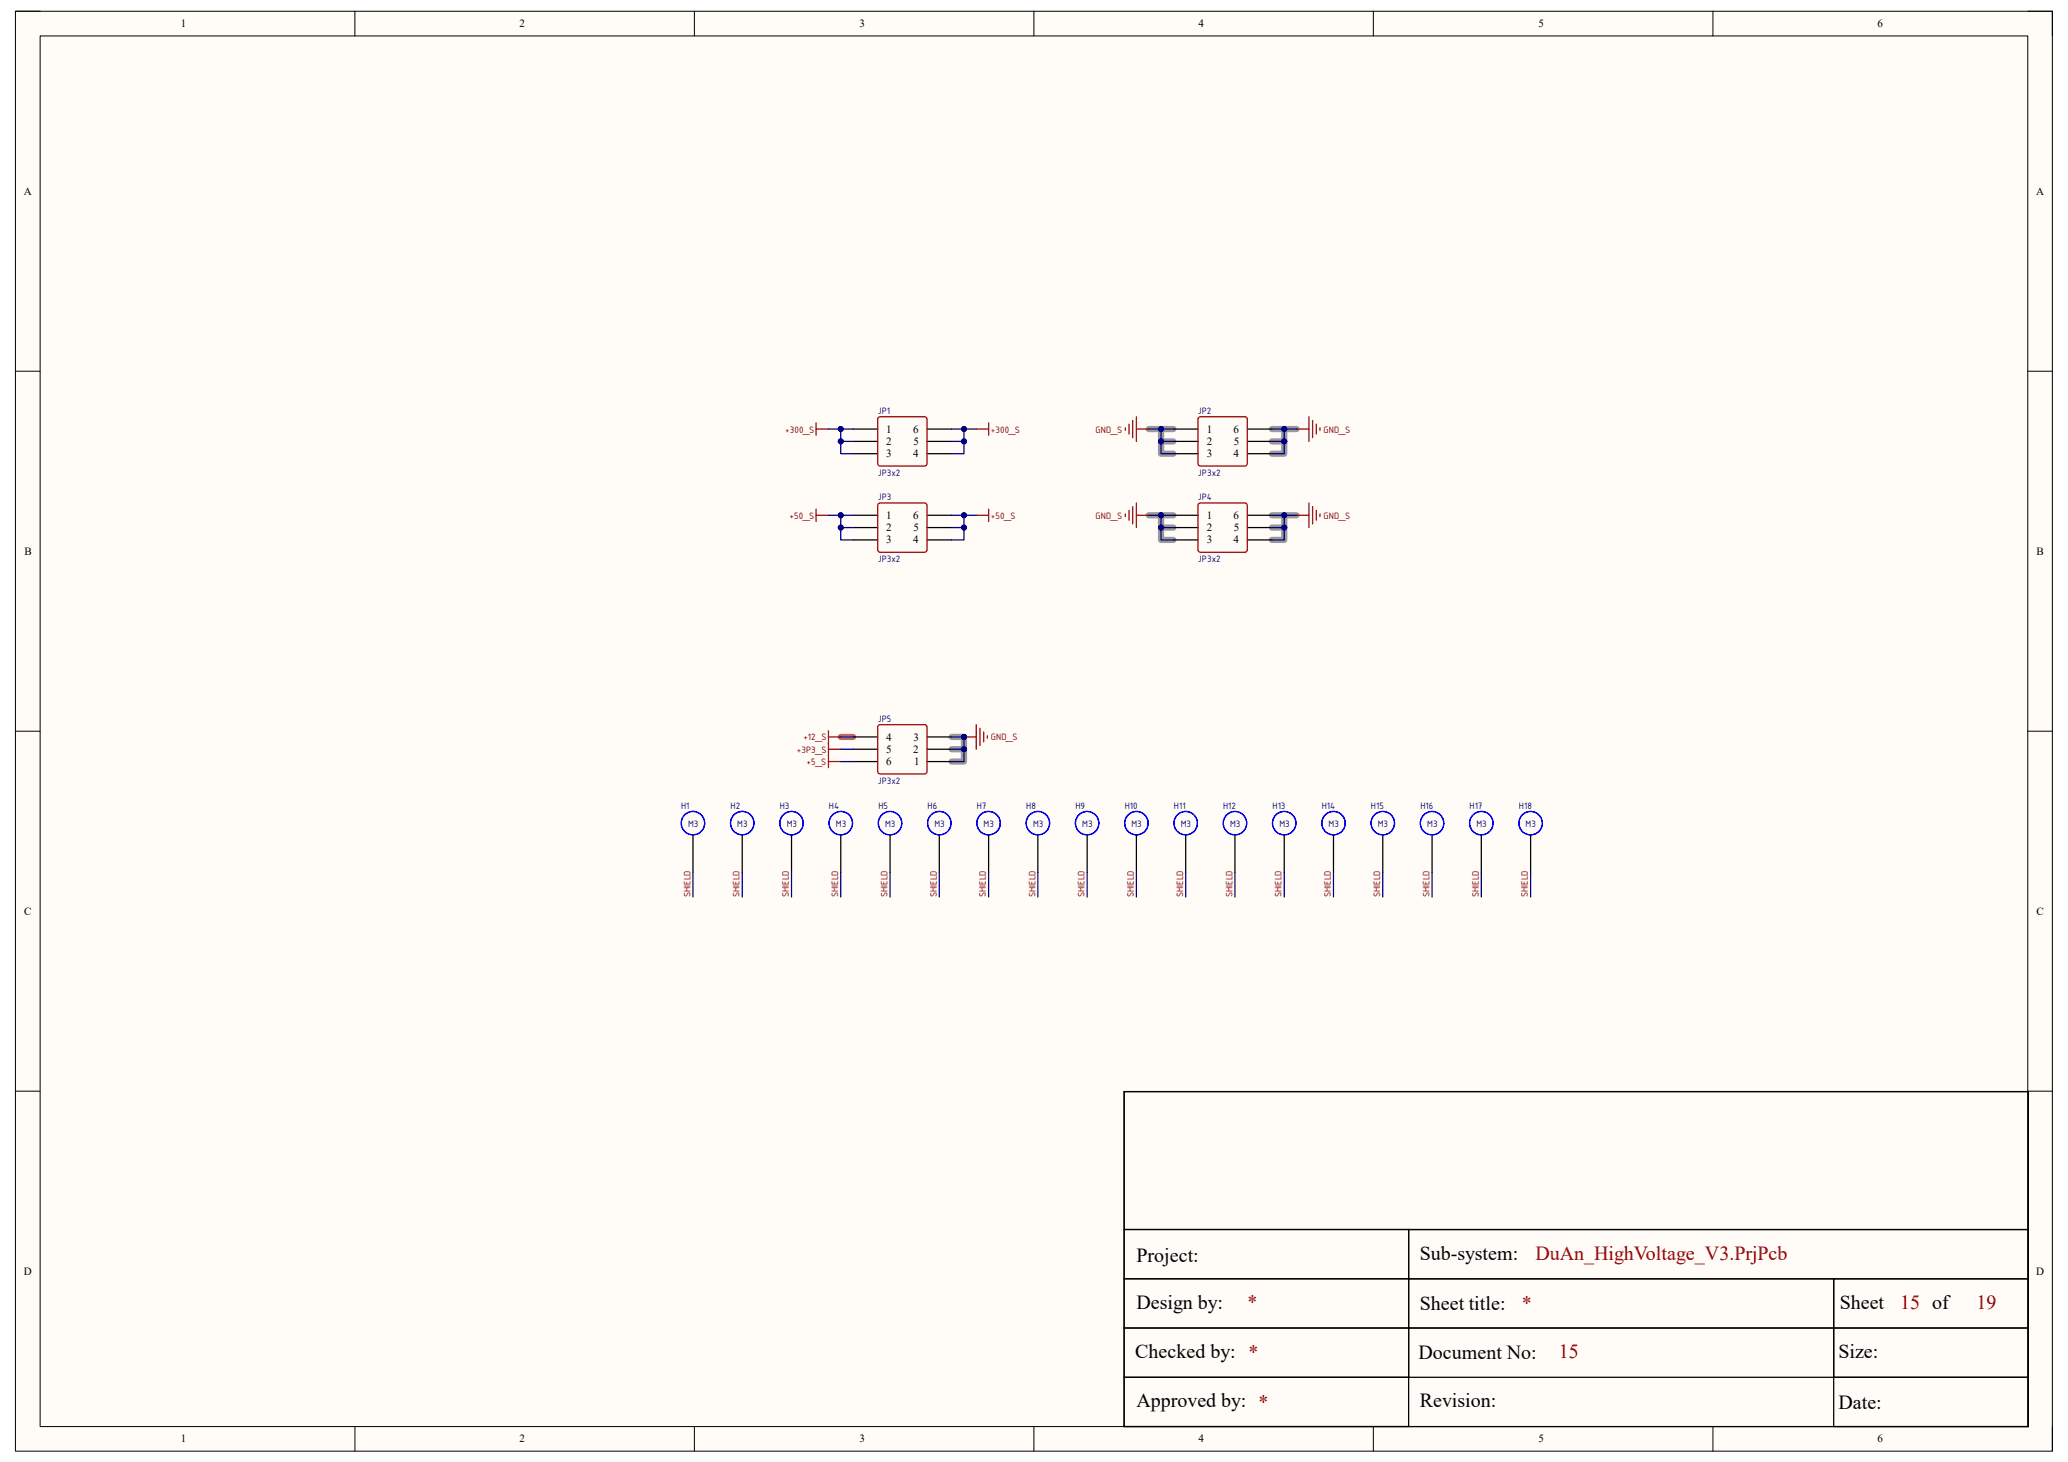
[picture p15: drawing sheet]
<svg xmlns="http://www.w3.org/2000/svg" width="420mm" height="297mm" viewBox="0 0 420 297" stroke-linecap="round" stroke-linejoin="round" font-family="sans-serif">
<defs><g id="words">
<g font-size="4.1">
<text x="230.8" y="256.4">Project:</text>
<text x="288.3" y="255.9">Sub-system:</text>
<text x="230.8" y="265.9">Design by:</text>
<text x="288.3" y="266.1">Sheet title:</text>
<text x="373.6" y="265.9">Sheet</text>
<text x="230.5" y="275.9">Checked by: *</text>
<text x="373.4" y="275.9">Size:</text>
<text x="288.1" y="276.1">Document No:</text>
<text x="230.8" y="285.9">Approved by: *</text>
<text x="288.3" y="285.9">Revision:</text>
<text x="373.4" y="286.2">Date:</text>
</g>
<g font-size="4.1" fill="#980000">
<text x="311.8" y="255.9">DuAn_HighVoltage_V3.PrjPcb</text>
<text x="253.3" y="265.9">*</text>
<text x="309.1" y="266.1">*</text>
<text x="385.9" y="265.9">15 of</text>
<text x="401.4" y="265.9">19</text>
<text x="316.6" y="275.9">15</text>
</g>
<g font-size="2.2">
<text x="36.7" y="5.5">1</text>
<text x="105.5" y="5.5">2</text>
<text x="174.5" y="5.5">3</text>
<text x="243.4" y="5.5">4</text>
<text x="312.4" y="5.5">5</text>
<text x="381.3" y="5.5">6</text>
<text x="4.8" y="39.6">A</text>
<text x="413.5" y="39.6">A</text>
<text x="180" y="87.9">1</text>
<text x="185.5" y="87.9">6</text>
<text x="245.1" y="87.9">1</text>
<text x="250.5" y="87.9">6</text>
<text x="180" y="90.4">2</text>
<text x="180" y="92.9">3</text>
<text x="185.5" y="92.9">4</text>
<text x="185.5" y="90.4">5</text>
<text x="245.1" y="90.4">2</text>
<text x="245.1" y="92.9">3</text>
<text x="250.5" y="92.9">4</text>
<text x="250.6" y="90.4">5</text>
<text x="180" y="105.4">1</text>
<text x="180" y="107.9">2</text>
<text x="185.5" y="105.4">6</text>
<text x="185.5" y="107.9">5</text>
<text x="245.1" y="105.4">1</text>
<text x="245.1" y="107.9">2</text>
<text x="250.5" y="105.4">6</text>
<text x="250.6" y="107.9">5</text>
<text x="5" y="112.7">B</text>
<text x="180" y="110.4">3</text>
<text x="185.5" y="110.4">4</text>
<text x="245.1" y="110.4">3</text>
<text x="250.5" y="110.4">4</text>
<text x="413.6" y="112.7">B</text>
<text x="180" y="150.5">4</text>
<text x="180" y="153">5</text>
<text x="180" y="155.4">6</text>
<text x="185.5" y="153">2</text>
<text x="185.5" y="150.5">3</text>
<text x="185.7" y="155.4">1</text>
<text x="4.9" y="185.8">C</text>
<text x="413.6" y="185.8">C</text>
<text x="4.9" y="259">D</text>
<text x="413.5" y="259">D</text>
<text x="36.7" y="293">1</text>
<text x="105.5" y="293">2</text>
<text x="174.5" y="293">3</text>
<text x="243.4" y="293">4</text>
<text x="312.4" y="293">5</text>
<text x="381.3" y="293">6</text>
</g>
<g font-size="2" fill="#800000">
<text x="159.5" y="87.9">+300_S</text>
<text x="201.3" y="87.9">+300_S</text>
<text x="222.5" y="87.9">GND_S</text>
<text x="268.8" y="87.9">GND_S</text>
<text x="160.4" y="105.4">+50_S</text>
<text x="201.3" y="105.4">+50_S</text>
<text x="222.5" y="105.4">GND_S</text>
<text x="268.8" y="105.4">GND_S</text>
<text x="161.8" y="152.9">+3P3_S</text>
<text x="163.2" y="150.4">+12_S</text>
<text x="163.8" y="155.4">+5_S</text>
<text x="201.3" y="150.4">GND_S</text>
<text x="140.2" y="182.2" transform="rotate(-90 140.2 182.2)">SHIELD</text>
<text x="150.2" y="182.2" transform="rotate(-90 150.2 182.2)">SHIELD</text>
<text x="160.2" y="182.2" transform="rotate(-90 160.2 182.2)">SHIELD</text>
<text x="170.2" y="182.2" transform="rotate(-90 170.2 182.2)">SHIELD</text>
<text x="180.2" y="182.2" transform="rotate(-90 180.2 182.2)">SHIELD</text>
<text x="190.2" y="182.2" transform="rotate(-90 190.2 182.2)">SHIELD</text>
<text x="200.2" y="182.2" transform="rotate(-90 200.2 182.2)">SHIELD</text>
<text x="210.3" y="182.2" transform="rotate(-90 210.3 182.2)">SHIELD</text>
<text x="220.3" y="182.2" transform="rotate(-90 220.3 182.2)">SHIELD</text>
<text x="230.3" y="182.2" transform="rotate(-90 230.3 182.2)">SHIELD</text>
<text x="240.3" y="182.2" transform="rotate(-90 240.3 182.2)">SHIELD</text>
<text x="250.3" y="182.2" transform="rotate(-90 250.3 182.2)">SHIELD</text>
<text x="260.3" y="182.2" transform="rotate(-90 260.3 182.2)">SHIELD</text>
<text x="270.3" y="182.2" transform="rotate(-90 270.3 182.2)">SHIELD</text>
<text x="280.3" y="182.2" transform="rotate(-90 280.3 182.2)">SHIELD</text>
<text x="290.3" y="182.2" transform="rotate(-90 290.3 182.2)">SHIELD</text>
<text x="300.3" y="182.2" transform="rotate(-90 300.3 182.2)">SHIELD</text>
<text x="310.3" y="182.2" transform="rotate(-90 310.3 182.2)">SHIELD</text>
</g>
<g font-size="2" fill="#000080">
<text x="178.3" y="84.1">JP1</text>
<text x="243.3" y="84.1">JP2</text>
<text x="178.3" y="96.6">JP3x2</text>
<text x="178.3" y="101.6">JP3</text>
<text x="243.3" y="96.6">JP3x2</text>
<text x="243.3" y="101.6">JP4</text>
<text x="178.3" y="114.1">JP3x2</text>
<text x="243.3" y="114.1">JP3x2</text>
<text x="178.3" y="146.6">JP5</text>
<text x="178.3" y="159.2">JP3x2</text>
<text x="138.3" y="164.3">H1</text>
<text x="139.7" y="167.9">M3</text>
<text x="148.4" y="164.3">H2</text>
<text x="149.7" y="167.9">M3</text>
<text x="158.4" y="164.3">H3</text>
<text x="159.8" y="167.9">M3</text>
<text x="168.4" y="164.3">H4</text>
<text x="169.8" y="167.9">M3</text>
<text x="178.4" y="164.3">H5</text>
<text x="179.7" y="167.9">M3</text>
<text x="188.4" y="164.3">H6</text>
<text x="189.8" y="167.9">M3</text>
<text x="198.4" y="164.3">H7</text>
<text x="199.8" y="167.9">M3</text>
<text x="208.4" y="164.3">H8</text>
<text x="209.8" y="167.9">M3</text>
<text x="218.4" y="164.3">H9</text>
<text x="219.8" y="167.9">M3</text>
<text x="228.4" y="164.3">H10</text>
<text x="229.8" y="167.9">M3</text>
<text x="238.4" y="164.3">H11</text>
<text x="239.8" y="167.9">M3</text>
<text x="248.4" y="164.3">H12</text>
<text x="249.8" y="167.9">M3</text>
<text x="258.4" y="164.3">H13</text>
<text x="259.8" y="167.9">M3</text>
<text x="268.4" y="164.3">H14</text>
<text x="269.8" y="167.9">M3</text>
<text x="278.4" y="164.3">H15</text>
<text x="279.8" y="167.9">M3</text>
<text x="288.5" y="164.3">H16</text>
<text x="289.9" y="167.9">M3</text>
<text x="298.4" y="164.3">H17</text>
<text x="299.8" y="167.9">M3</text>
<text x="308.5" y="164.3">H18</text>
<text x="309.8" y="167.9">M3</text>
</g>
</g></defs>
<path d="M3.1 2.3h413.7v292.5h-413.7z" fill-rule="evenodd" fill="#fffcf8"/>
<path d="M3.1 2.3h413.7v292.5h-413.7z" fill="none" stroke="#000" stroke-width=".2"/>
<path d="M8.1 7.3h403.7v282.5h-403.7z" fill-rule="evenodd" fill="#fffcf8"/>
<g fill="none" stroke="#000" stroke-width=".2">
<path d="M3.1 2.3h5M8.1 7.3h403.7v282.5h-403.7zM72.1 2.3v5M141 2.3v5M210 2.3v5M278.9 2.3v5M347.9 2.3v5M411.8 2.3h5v5M3.1 75.4h5M411.8 75.4h5M3.1 148.5h5M411.8 148.5h5"/>
<path d="M3.1 221.7h5M411.8 221.7h5M72.1 289.8v5M141 289.8v5M210 289.8v5M278.9 289.8v5M347.9 289.8v5M416.8 289.8v5"/>
</g>
<g fill="none" stroke="#999" stroke-width="1.3">
<path d="M233.3 87.2h5M235.8 87.2v5h2.5M235.8 89.7h2.5M258.3 87.2h5M258.3 89.7h2.5M260.8 87.2v5h-2.5M233.3 104.7h5M235.8 104.7v5h2.5M235.8 107.2h2.5M258.3 104.7h5M258.3 107.2h2.5M260.8 104.7v5h-2.5"/>
<path d="M193.3 149.7h2.5v2.5h-2.5M195.8 152.2v2.5h-2.5"/>
</g>
<path d="M170.8 149.7h2.5" fill="none" stroke="#e06666" stroke-width="1.3"/>
<g fill="none" stroke="#000" stroke-width=".25">
<path d="M173.3 87.2h5M173.3 89.7h5M173.3 92.2h5M188.3 87.2h5M188.3 89.7h5M188.3 92.2h5M238.3 87.2h5M238.3 89.7h5M238.3 92.2h5M253.3 87.2h5M253.3 89.7h5M253.3 92.2h5"/>
<path d="M173.3 104.7h5M173.3 107.2h5M173.3 109.7h5M188.3 104.7h5M188.3 107.2h5M188.3 109.7h5M238.3 104.7h5M238.3 107.2h5M238.3 109.7h5M253.3 104.7h5M253.3 107.2h5M253.3 109.7h5"/>
<path d="M173.3 154.7h5M173.3 152.2h5M173.3 149.7h5M188.3 154.7h5M188.3 152.2h5M188.3 149.7h5M140.7 169.7v7.5M150.7 169.7v7.5M160.8 169.7v7.5M170.8 169.7v7.5M180.8 169.7v7.5M190.8 169.7v7.5"/>
<path d="M200.8 169.7v7.5M210.8 169.7v7.5M220.8 169.7v7.5M230.8 169.7v7.5M240.8 169.7v7.5M250.8 169.7v7.5M260.8 169.7v7.5M270.8 169.7v7.5M280.8 169.7v7.5M290.8 169.7v7.5M300.8 169.7v7.5M310.9 169.7v7.5"/>
<path d="M228.3 221.8h183.6v68h-183.6zM228.3 221.8h183.6v28h-183.6zM228.3 249.8h57.8v10h-57.8zM228.3 259.8h57.8v10h-57.8zM286.1 249.8h125.8v10h-125.8zM286.1 259.8h86.3v10h-86.3zM372.4 259.8h39.5v10h-39.5zM228.3 269.8h57.8v10h-57.8zM228.3 279.8h57.8v10h-57.8zM286.1 269.8h86.3v10h-86.3zM372.4 279.8h39.5v10h-39.5zM372.4 269.8h39.5v10h-39.5z"/>
</g>
<path d="M178.3 84.9l.5-.2h9.2l.3 .5v9l-.3 .4h-9.5l-.2-.4zM243.4 84.9l.4-.2h9.3l.2 .5v9l-.2 .4h-9.6l-.2-.4zM178.3 102.4l.5-.2h9.2l.3 .5v9l-.3 .4h-9.5l-.2-.4zM243.4 102.4l.4-.2h9.3l.2 .5v9l-.2 .4h-9.6l-.2-.4zM178.3 147.5l.5-.3 9.2 .1 .3 .4v9l-.3 .5h-9.5l-.2-.5z" fill="none" stroke="#980000" stroke-width=".25"/>
<g fill="none" stroke="#800000" stroke-width=".25">
<path d="M165.7 87.2h2.5M165.7 85.9v2.5M198.3 87.2h2.5M200.8 85.9v2.5M228.5 86.9v.5M229.3 86.2v2M230 85.4v3.5M230.8 87.2h2.5M230.8 84.7v5M263.3 87.2h2.5M265.8 84.7v5M266.6 85.4v3.5"/>
<path d="M267.3 86.2v2M268.1 86.9v.5M165.7 104.7h2.5M165.7 103.4v2.5M198.3 104.7h2.5M200.8 103.4v2.5M228.5 104.4v.5M229.3 103.7v2M230 102.9v3.5M230.8 104.7h2.5M230.8 102.2v5M263.3 104.7h2.5"/>
<path d="M265.8 102.2v5M266.6 102.9v3.5M267.3 103.7v2M268.1 104.4v.5M168.2 148.5v5M168.2 149.7h2.6M168.2 152.2h2.6M195.8 149.7h2.5M198.3 147.2v5M199 148v3.5M199.8 148.7v2M200.5 149.5v.5"/>
</g>
<g fill="none" stroke="#00f" stroke-width=".25">
<circle cx="140.7" cy="167.2" r="2.38"/>
<circle cx="150.7" cy="167.2" r="2.38"/>
<circle cx="160.7" cy="167.2" r="2.38"/>
<circle cx="170.8" cy="167.2" r="2.38"/>
<circle cx="180.8" cy="167.2" r="2.38"/>
<circle cx="190.8" cy="167.2" r="2.38"/>
<circle cx="200.8" cy="167.2" r="2.38"/>
<circle cx="210.8" cy="167.2" r="2.38"/>
<circle cx="220.8" cy="167.2" r="2.38"/>
<circle cx="230.8" cy="167.2" r="2.38"/>
<circle cx="240.8" cy="167.2" r="2.38"/>
<circle cx="250.8" cy="167.2" r="2.38"/>
<circle cx="260.8" cy="167.2" r="2.38"/>
<circle cx="270.8" cy="167.2" r="2.38"/>
<circle cx="280.8" cy="167.2" r="2.38"/>
<circle cx="290.8" cy="167.2" r="2.38"/>
<circle cx="300.8" cy="167.2" r="2.38"/>
<circle cx="310.8" cy="167.2" r="2.38"/>
<circle cx="310.9" cy="167.2" r="2.38"/>
</g>
<circle cx="195.8" cy="149.7" r=".5" fill="#000080"/>
<circle cx="195.8" cy="149.7" r=".5" fill="none" stroke="#000080" stroke-width=".2"/>
<path d="M168.2 153.5v2.5M168.2 154.7h2.6" fill="none" stroke="#800000" stroke-width=".25"/>
<path d="M193.3 87.2h5" fill="none" stroke="#000080" stroke-width=".25"/>
<circle cx="195.8" cy="87.2" r=".5" fill="#000080"/>
<circle cx="195.8" cy="87.2" r=".5" fill="none" stroke="#000080" stroke-width=".2"/>
<path d="M195.8 87.2v5h-2.5" fill="none" stroke="#000080" stroke-width=".25"/>
<circle cx="195.8" cy="87.2" r=".5" fill="#000080"/>
<circle cx="195.8" cy="87.2" r=".5" fill="none" stroke="#000080" stroke-width=".2"/>
<circle cx="195.8" cy="89.7" r=".5" fill="#000080"/>
<circle cx="195.8" cy="89.7" r=".5" fill="none" stroke="#000080" stroke-width=".2"/>
<path d="M193.3 89.7h2.5" fill="none" stroke="#000080" stroke-width=".25"/>
<circle cx="195.8" cy="89.7" r=".5" fill="#000080"/>
<circle cx="195.8" cy="89.7" r=".5" fill="none" stroke="#000080" stroke-width=".2"/>
<path d="M168.3 87.2h5" fill="none" stroke="#000080" stroke-width=".25"/>
<circle cx="170.7" cy="87.2" r=".5" fill="#000080"/>
<circle cx="170.7" cy="87.2" r=".5" fill="none" stroke="#000080" stroke-width=".2"/>
<path d="M170.8 87.2v5h2.5" fill="none" stroke="#000080" stroke-width=".25"/>
<circle cx="170.7" cy="87.2" r=".5" fill="#000080"/>
<circle cx="170.7" cy="87.2" r=".5" fill="none" stroke="#000080" stroke-width=".2"/>
<circle cx="170.7" cy="89.7" r=".5" fill="#000080"/>
<circle cx="170.7" cy="89.7" r=".5" fill="none" stroke="#000080" stroke-width=".2"/>
<path d="M170.8 89.7h2.5" fill="none" stroke="#000080" stroke-width=".25"/>
<circle cx="170.7" cy="89.7" r=".5" fill="#000080"/>
<circle cx="170.7" cy="89.7" r=".5" fill="none" stroke="#000080" stroke-width=".2"/>
<path d="M193.3 104.7h5" fill="none" stroke="#000080" stroke-width=".25"/>
<circle cx="195.8" cy="104.7" r=".5" fill="#000080"/>
<circle cx="195.8" cy="104.7" r=".5" fill="none" stroke="#000080" stroke-width=".2"/>
<path d="M195.8 104.7v5h-2.5" fill="none" stroke="#000080" stroke-width=".25"/>
<circle cx="195.8" cy="104.7" r=".5" fill="#000080"/>
<circle cx="195.8" cy="104.7" r=".5" fill="none" stroke="#000080" stroke-width=".2"/>
<circle cx="195.8" cy="107.2" r=".5" fill="#000080"/>
<circle cx="195.8" cy="107.2" r=".5" fill="none" stroke="#000080" stroke-width=".2"/>
<path d="M193.3 107.2h2.5" fill="none" stroke="#000080" stroke-width=".25"/>
<circle cx="195.8" cy="107.2" r=".5" fill="#000080"/>
<circle cx="195.8" cy="107.2" r=".5" fill="none" stroke="#000080" stroke-width=".2"/>
<path d="M168.3 104.7h5" fill="none" stroke="#000080" stroke-width=".25"/>
<circle cx="170.7" cy="104.7" r=".5" fill="#000080"/>
<circle cx="170.7" cy="104.7" r=".5" fill="none" stroke="#000080" stroke-width=".2"/>
<path d="M170.8 104.7v5h2.5" fill="none" stroke="#000080" stroke-width=".25"/>
<circle cx="170.7" cy="104.7" r=".5" fill="#000080"/>
<circle cx="170.7" cy="104.7" r=".5" fill="none" stroke="#000080" stroke-width=".2"/>
<circle cx="170.7" cy="107.2" r=".5" fill="#000080"/>
<circle cx="170.7" cy="107.2" r=".5" fill="none" stroke="#000080" stroke-width=".2"/>
<path d="M170.8 107.2h2.5" fill="none" stroke="#000080" stroke-width=".25"/>
<circle cx="170.7" cy="107.2" r=".5" fill="#000080"/>
<circle cx="170.7" cy="107.2" r=".5" fill="none" stroke="#000080" stroke-width=".2"/>
<path d="M258.3 87.2h5" fill="none" stroke="#000080" stroke-width=".25"/>
<circle cx="260.8" cy="87.2" r=".5" fill="#000080"/>
<circle cx="260.8" cy="87.2" r=".5" fill="none" stroke="#000080" stroke-width=".2"/>
<path d="M260.8 87.2v5h-2.5" fill="none" stroke="#000080" stroke-width=".25"/>
<circle cx="260.8" cy="87.2" r=".5" fill="#000080"/>
<circle cx="260.8" cy="87.2" r=".5" fill="none" stroke="#000080" stroke-width=".2"/>
<circle cx="260.8" cy="89.7" r=".5" fill="#000080"/>
<circle cx="260.8" cy="89.7" r=".5" fill="none" stroke="#000080" stroke-width=".2"/>
<path d="M258.3 89.7h2.5" fill="none" stroke="#000080" stroke-width=".25"/>
<circle cx="260.8" cy="89.7" r=".5" fill="#000080"/>
<circle cx="260.8" cy="89.7" r=".5" fill="none" stroke="#000080" stroke-width=".2"/>
<path d="M233.3 87.2h5" fill="none" stroke="#000080" stroke-width=".25"/>
<circle cx="235.8" cy="87.2" r=".5" fill="#000080"/>
<circle cx="235.8" cy="87.2" r=".5" fill="none" stroke="#000080" stroke-width=".2"/>
<path d="M235.8 87.2v5h2.5" fill="none" stroke="#000080" stroke-width=".25"/>
<circle cx="235.8" cy="87.2" r=".5" fill="#000080"/>
<circle cx="235.8" cy="87.2" r=".5" fill="none" stroke="#000080" stroke-width=".2"/>
<circle cx="235.8" cy="89.7" r=".5" fill="#000080"/>
<circle cx="235.8" cy="89.7" r=".5" fill="none" stroke="#000080" stroke-width=".2"/>
<path d="M235.8 89.7h2.5" fill="none" stroke="#000080" stroke-width=".25"/>
<circle cx="235.8" cy="89.7" r=".5" fill="#000080"/>
<circle cx="235.8" cy="89.7" r=".5" fill="none" stroke="#000080" stroke-width=".2"/>
<path d="M258.3 104.7h5" fill="none" stroke="#000080" stroke-width=".25"/>
<circle cx="260.8" cy="104.7" r=".5" fill="#000080"/>
<circle cx="260.8" cy="104.7" r=".5" fill="none" stroke="#000080" stroke-width=".2"/>
<path d="M260.8 104.7v5h-2.5" fill="none" stroke="#000080" stroke-width=".25"/>
<circle cx="260.8" cy="104.7" r=".5" fill="#000080"/>
<circle cx="260.8" cy="104.7" r=".5" fill="none" stroke="#000080" stroke-width=".2"/>
<circle cx="260.8" cy="107.2" r=".5" fill="#000080"/>
<circle cx="260.8" cy="107.2" r=".5" fill="none" stroke="#000080" stroke-width=".2"/>
<path d="M258.3 107.2h2.5" fill="none" stroke="#000080" stroke-width=".25"/>
<circle cx="260.8" cy="107.2" r=".5" fill="#000080"/>
<circle cx="260.8" cy="107.2" r=".5" fill="none" stroke="#000080" stroke-width=".2"/>
<path d="M233.3 104.7h5" fill="none" stroke="#000080" stroke-width=".25"/>
<circle cx="235.8" cy="104.7" r=".5" fill="#000080"/>
<circle cx="235.8" cy="104.7" r=".5" fill="none" stroke="#000080" stroke-width=".2"/>
<path d="M235.8 104.7v5h2.5" fill="none" stroke="#000080" stroke-width=".25"/>
<circle cx="235.8" cy="104.7" r=".5" fill="#000080"/>
<circle cx="235.8" cy="104.7" r=".5" fill="none" stroke="#000080" stroke-width=".2"/>
<circle cx="235.8" cy="107.2" r=".5" fill="#000080"/>
<circle cx="235.8" cy="107.2" r=".5" fill="none" stroke="#000080" stroke-width=".2"/>
<path d="M235.8 107.2h2.5" fill="none" stroke="#000080" stroke-width=".25"/>
<circle cx="235.8" cy="107.2" r=".5" fill="#000080"/>
<circle cx="235.8" cy="107.2" r=".5" fill="none" stroke="#000080" stroke-width=".2"/>
<g fill="none" stroke="#000080" stroke-width=".25">
<path d="M170.8 149.7h2.5M170.8 154.7h2.5M170.8 152.2h2.5M193.3 149.7h2.5M140.7 177.2v5M150.7 177.2v5M160.8 177.2v5M170.8 177.2v5M180.8 177.2v5M190.8 177.2v5M200.8 177.2v5M210.8 177.2v5"/>
<path d="M220.8 177.2v5M230.8 177.2v5M240.8 177.2v5M250.8 177.2v5M260.8 177.2v5M270.8 177.2v5M280.8 177.2v5M290.8 177.2v5M300.8 177.2v5M310.9 177.2v5"/>
</g>
<circle cx="195.8" cy="149.7" r=".5" fill="#000080"/>
<circle cx="195.8" cy="149.7" r=".5" fill="none" stroke="#000080" stroke-width=".2"/>
<path d="M195.8 149.7v2.5h-2.5" fill="none" stroke="#000080" stroke-width=".25"/>
<circle cx="195.8" cy="152.2" r=".5" fill="#000080"/>
<circle cx="195.8" cy="152.2" r=".5" fill="none" stroke="#000080" stroke-width=".2"/>
<circle cx="195.8" cy="149.7" r=".5" fill="#000080"/>
<circle cx="195.8" cy="149.7" r=".5" fill="none" stroke="#000080" stroke-width=".2"/>
<path d="M195.8 152.2v2.5h-2.5" fill="none" stroke="#000080" stroke-width=".25"/>
<circle cx="195.8" cy="152.2" r=".5" fill="#000080"/>
<circle cx="195.8" cy="152.2" r=".5" fill="none" stroke="#000080" stroke-width=".2"/>
<use href="#words"/>
</svg>
